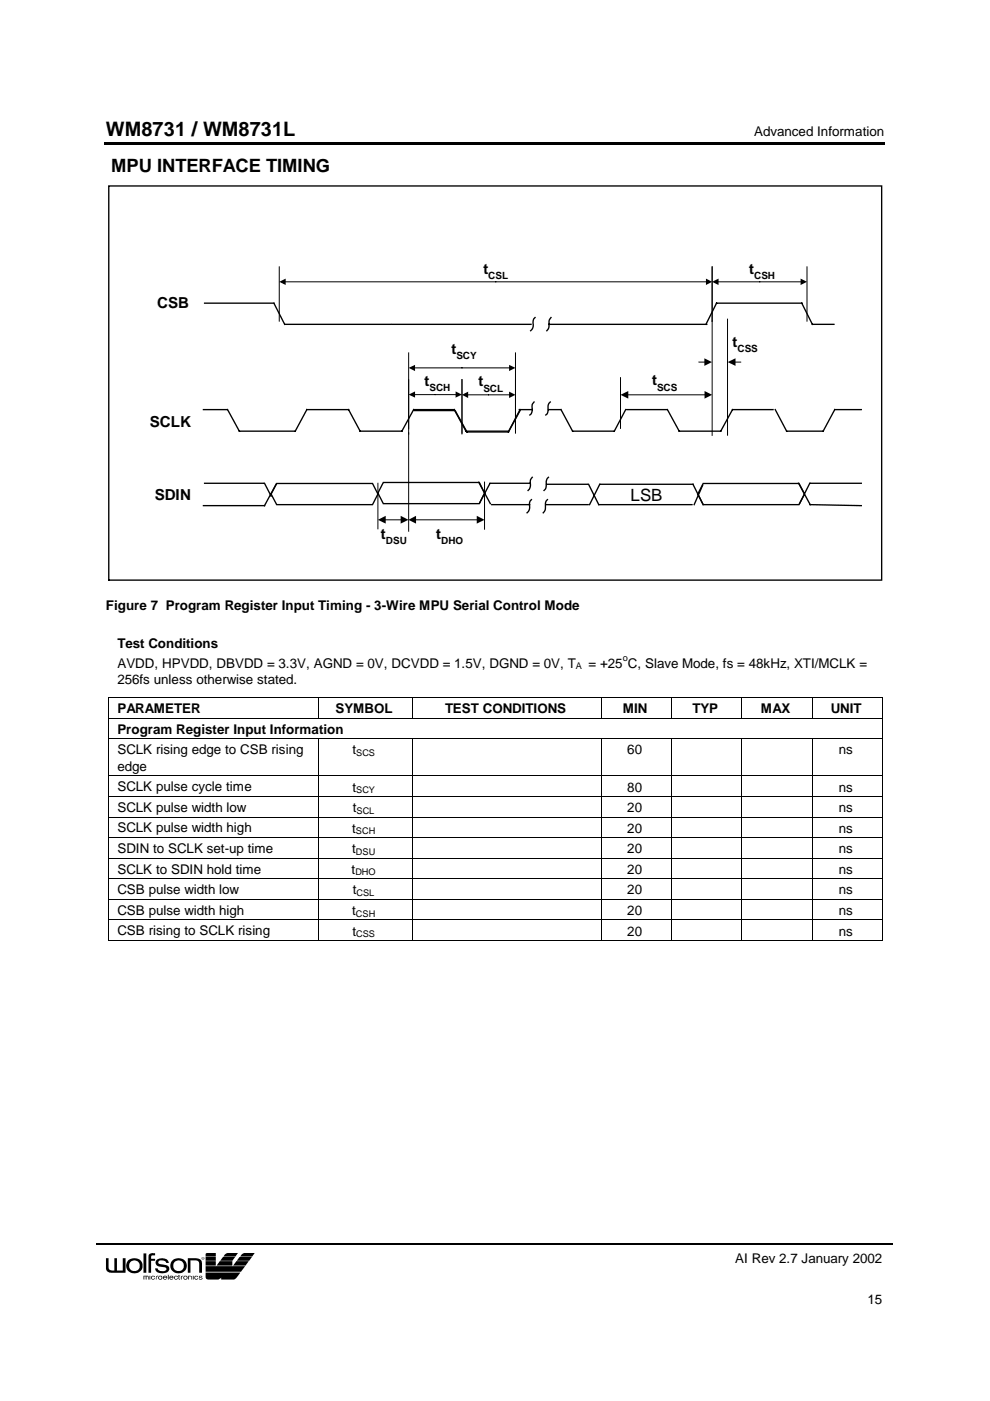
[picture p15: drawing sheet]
<svg xmlns="http://www.w3.org/2000/svg" width="210mm" height="297mm" viewBox="0 0 210 297" stroke-linecap="round" stroke-linejoin="round" font-family="sans-serif">
<defs><g id="words">
<text font-size="4.2" x="22.5" y="28.9">WM8731 / WM8731L</text>
<text font-size="3.9" x="23.6" y="36.6">MPU INTERFACE TIMING</text>
<text font-size="3.6" x="133.7" y="106.2">LSB</text>
<g font-size="3.2">
<text x="102.5" y="58">t</text>
<text x="158.9" y="58">t</text>
<text x="33.3" y="65.3">CSB</text>
<text x="95.7" y="75.2">t</text>
<text x="155.3" y="73.5">t</text>
<text x="90" y="81.9">t</text>
<text x="101.4" y="81.9">t</text>
<text x="138.3" y="81.7">t</text>
<text x="31.7" y="90.4">SCLK</text>
<text x="32.8" y="106.1">SDIN</text>
<text x="80.8" y="114.3">t</text>
<text x="92.5" y="114.3">t</text>
</g>
<g font-size="2.8">
<text x="159.9" y="28.9">Advanced Information</text>
<text x="22.5" y="129.3">Figure 7 Program Register Input Timing - 3-Wire MPU Serial Control Mode</text>
<text x="24.9" y="137.3">Test Conditions</text>
<text x="24.9" y="141.5">AVDD, HPVDD, DBVDD = 3.3V, AGND = 0V, DCVDD = 1.5V, DGND = 0V, T</text>
<text x="124.8" y="141.5">= +25 C, Slave Mode, fs = 48kHz, XTI/MCLK =</text>
<text x="24.9" y="145.1">256fs unless otherwise stated.</text>
<text x="24.9" y="151.2">PARAMETER</text>
<text x="24.9" y="155.6">Program Register Input Information</text>
<text x="71.1" y="151.2">SYMBOL</text>
<text x="94.4" y="151.2">TEST CONDITIONS</text>
<text x="132.1" y="151.2">MIN</text>
<text x="146.8" y="151.2">TYP</text>
<text x="161.3" y="151.2">MAX</text>
<text x="176.1" y="151.2">UNIT</text>
<text x="24.9" y="159.9">SCLK rising edge to CSB rising</text>
<text x="74.7" y="160">t</text>
<text x="133" y="160">60</text>
<text x="177.8" y="160">ns</text>
<text x="24.9" y="163.4">edge</text>
<text x="24.9" y="167.8">SCLK pulse cycle time</text>
<text x="74.7" y="167.8">t</text>
<text x="133" y="167.8">80</text>
<text x="177.8" y="167.8">ns</text>
<text x="24.9" y="172.1">SCLK pulse width low</text>
<text x="74.8" y="172.2">t</text>
<text x="133" y="172.2">20</text>
<text x="177.8" y="172.2">ns</text>
<text x="24.9" y="176.5">SCLK pulse width high</text>
<text x="74.7" y="176.5">t</text>
<text x="133" y="176.5">20</text>
<text x="177.8" y="176.5">ns</text>
<text x="24.9" y="180.9">SDIN to SCLK set-up time</text>
<text x="24.9" y="185.2">SCLK to SDIN hold time</text>
<text x="74.5" y="185.3">t</text>
<text x="74.7" y="180.9">t</text>
<text x="133" y="180.9">20</text>
<text x="133" y="185.3">20</text>
<text x="177.8" y="180.9">ns</text>
<text x="177.8" y="185.3">ns</text>
<text x="24.9" y="189.6">CSB pulse width low</text>
<text x="74.8" y="189.6">t</text>
<text x="133" y="189.6">20</text>
<text x="177.8" y="189.6">ns</text>
<text x="24.9" y="193.9">CSB pulse width high</text>
<text x="74.7" y="194">t</text>
<text x="133" y="194">20</text>
<text x="177.8" y="194">ns</text>
<text x="24.9" y="198.3">CSB rising to SCLK rising</text>
<text x="74.7" y="198.3">t</text>
<text x="133" y="198.3">20</text>
<text x="177.8" y="198.3">ns</text>
<text x="155.9" y="267.9">AI Rev 2.7 January 2002</text>
<text x="183.9" y="276.4">15</text>
</g>
<g font-size="2.1">
<text x="103.5" y="59.1">CSL</text>
<text x="159.9" y="59.1">CSH</text>
<text x="96.8" y="76.2">SCY</text>
<text x="156.4" y="74.6">CSS</text>
<text x="91" y="83">SCH</text>
<text x="102.5" y="83">SCL</text>
<text x="139.3" y="82.8">SCS</text>
<text x="81.8" y="115.4">DSU</text>
<text x="93.5" y="115.4">DHO</text>
</g>
<g font-size="1.9">
<text x="122.1" y="141.9">A</text>
<text x="132" y="140.1">o</text>
<text x="75.5" y="160.3">SCS</text>
<text x="75.5" y="168.2">SCY</text>
<text x="75.6" y="172.5">SCL</text>
<text x="75.5" y="176.9">SCH</text>
<text x="75.3" y="185.6">DHO</text>
<text x="75.5" y="181.2">DSU</text>
<text x="75.6" y="190">CSL</text>
<text x="75.5" y="194.3">CSH</text>
<text x="75.5" y="198.7">CSS</text>
</g>
</g></defs>
<g fill="#000">
<path d="M22 30.2h165.5v.4h-165.5zM104.9 263.6h.3v.3h-.3z"/>
<path d="M42.7 266.7l.2 .4 .4-.2v-.3l-.3-.1zM42.9 266.6h.3v.4h-.3zM42.9 266.6v.4l.1-.2 .2 .2v-.4zM43 266.7l.1 .1h-.1zM43.7 265.7h2.1v.7h-2.2zM47.7 265.9l.5-.2h2.3l-.6 .7h-2.5zM43.6 266.5h2.2v.8h-2.2zM47.3 266.5h2.6l-.6 .8h-2.6zM50.8 266.5h2.6l-.6 .8h-2.6zM43.6 267.4h2.2v.9h-2.2zM46.6 267.4h2.7v.9h-3.4zM50.1 267.4h2.6l-.6 .9h-2.7zM43.6 268.5h8.4l-.9 1.1h-7.5zM43.6 269.8h7.4l-.9 1.2-.5 .3h-2.7v-.4l-.6 .4h-2.2a.51 .51 0 0 1-.5-.6zM51.3 265.9l.5-.2h2.2l-.5 .7h-2.6zM27.2 267.2a1.7 1.7 0 0 0 1.2 2.8 1.7 1.7 0 0 0 1.6-2.5 2 2 0 0 0-2.8-.3zM27.3 268.4a1.15 1.15 0 0 1 2.3 0 1.15 1.15 0 0 1-2.3 0zM30.4 265.7v4.2h.6v-4.2zM31.7 265.9l-.2 .5v3.5h.5v-2.6h.9v-.4h-.9v-.4l.2-.3h.7v-.5h-.5zM33.3 267a.84 .84 0 0 0-.3 .9 .84 .84 0 0 0 .8 .6l1.2 .2 .3 .3a1.09 1.09 0 0 1-1.9-.1h-.5a1.52 1.52 0 0 0 2.1 1 .87 .87 0 0 0 .9-1 .87 .87 0 0 0-1-.7l-1.3-.4a.48 .48 0 0 1 .4-.6 1.09 1.09 0 0 1 1.3 .6h.5a1.59 1.59 0 0 0-2.5-.8zM36.6 267.2a1.71 1.71 0 0 0 .8 2.8 1.71 1.71 0 0 0 2.2-2 1.81 1.81 0 0 0-3-.8zM36.7 268.4a1.15 1.15 0 0 1 2.3 0 1.15 1.15 0 0 1-2.3 0zM39.8 266.8v3.1h.6v-2.7h1a.69 .69 0 0 1 .8 .7v2h.6l-.1-2.5a1.22 1.22 0 0 0-1.1-.6zM22.5 266.8h.5v1.9a.83 .83 0 0 0 1.2 .7v-2.6h.6v2.6h1.2v-2.6h.6v3.1h-2.9a1.09 1.09 0 0 1-1.2-.9zM32.1 270.6l-.1 .3 .3 .4 .4-.1 .2-.2-.4 .2-.3-.1v-.4l.7 .1a.52 .52 0 0 0-.8-.2zM33.6 270.6a.45 .45 0 0 0 .1 .6 .45 .45 0 0 0 .6-.1 .45 .45 0 0 0-.1-.6zM33.8 270.7h.4v.4h-.4zM34.7 270.6v.6a.47 .47 0 0 0 .7-.2l-.4 .2-.2-.1-.1-.1 .8-.1-.3-.4zM34.8 270.7h.4l.1 .1h-.6zM35.6 270.3v1h.2v-1zM36 270.6l-.1 .5a.45 .45 0 0 0 .7 .1l.2-.2-.4 .2-.3-.2h.7l-.1-.4zM36.1 270.7h.4l.2 .1h-.6zM37 270.6l-.1 .3 .3 .4 .4-.1 .2-.2-.5 .2-.2-.1v-.4l.7 .1a.48 .48 0 0 0-.8-.2zM37.8 270.3v.8l.2 .2h.2l-.2-.2v-.5h.2v-.1zM39 270.6a.45 .45 0 0 0 0 .6 .45 .45 0 0 0 .7-.1 .45 .45 0 0 0-.2-.6zM39.1 270.7h.4v.4h-.4zM39.9 270.5v.8h.2v-.7l.4 .1 .1 .6h.1l-.1-.7zM41.3 270.6l-.1 .5a.45 .45 0 0 0 .7 .1l.1-.2-.4 .2-.3-.3 .1-.2 .2-.1 .4 .2a.48 .48 0 0 0-.7-.2zM42.3 270.5l-.1 .4 .6 .2-.3 .1-.3-.2a.37 .37 0 0 0 .4 .3 .37 .37 0 0 0 .3-.4l-.6-.2 .2-.1 .4 .1-.1-.2zM30.4 270.5h1l.1 .8h-.1v-.5l-.3-.2v.7h-.2v-.7h-.3v.7h-.2zM40.9 270.5v.8h.2v-.8zM31.7 270.5v.8h.2v-.8zM33.1 270.6l.5-.1v.1l-.3 .1-.1 .6h-.1zM38.4 270.6l.5-.1v.1l-.3 .1-.1 .6h-.2z"/>
</g>
<path d="M20.4 263.7h84.4M105.2 263.7h84.1" fill="none" stroke="#000" stroke-width=".3"/>
<path d="M23.1 39.4h163.8v83.6h-163.8zM58.1 64.3l2.3 4.5h22.6M58.7 102.5h20.3l1.1 2.3-1.1 2.2h-20.3l-1.2-2.2zM81.3 102.3h20.3l1.1 2.2-1.1 2.3h-20.3l-1.2-2.3z" fill="none" stroke="#000" stroke-width=".29"/>
<path d="M182.4 94.8h3.4v6.7h-3.4z" fill-rule="evenodd" fill="#fff"/>
<path d="M149.1 102.5h20.3l1.2 2.3-1.2 2.2h-20.3l-1.2-2.2z" fill="none" stroke="#000" stroke-width=".29"/>
<path d="M59.2 56.6v11.5zM151 56.6v11.5z" fill-rule="evenodd" fill="#fff" stroke="#000" stroke-width=".21"/>
<path d="M60.4 59.7h89.4M80.1 102.5v9.6M81.6 110.2h3.6M88 110.2h13.3M102.7 102.2v10" fill="none" stroke="#000" stroke-width=".21"/>
<path d="M149.7 59.1l1.3 .6-1.3 .7zM59.2 59.7l1.4-.6v1.3zM80.1 110.2l1.7-.8v1.6zM85 109.4l1.6 .8-1.6 .8zM86.6 110.2l1.6-.8v1.6zM101.1 109.4l1.6 .8-1.6 .8z" fill="#000"/>
<g fill="none" stroke="#000" stroke-width=".29">
<path d="M43.4 64.3h14.7M149.7 68.8l2.2-4.5h18.1l2.2 4.5h4.6M43.1 86.8h5M48.2 86.8l2.5 4.6h11.9l2.5-4.6h8.8l2.5 4.6h8.8l2.5-4.6h8.6l2.5 4.6h8.8M110.3 86.8l-2.4 4.6M118.9 86.8l2.5 4.6h8.8l2.5-4.6M132.9 86.8h8.4M141.5 86.8l2.5 4.6h8.8l2.5-4.6h8.6M164.4 86.8l2.4 4.6h7.7M182.6 86.8h-5.6l-2.5 4.6M43.4 102.5h12.4M56.1 102.5l1.4 2.7"/>
<path d="M58.5 102.7l-2.4 4.5h-13M169.3 102.5l2.5 4.5M171.7 102.5l-2.2 4.2M171.8 102.5h10.8M171.8 107l10.8 .2"/>
</g>
<path d="M151 56.6v11.5zM171.1 56.6v11.5z" fill-rule="evenodd" fill="#fff" stroke="#000" stroke-width=".21"/>
<path d="M152.2 59.7h17.8" fill="none" stroke="#000" stroke-width=".21"/>
<path d="M169.7 59.1l1.4 .6-1.4 .7zM151 59.7l1.3-.6v1.3z" fill="#000"/>
<g fill="none" stroke="#000" stroke-width=".29">
<path d="M83.2 68.8h29.4M113.4 67.3a1.98 1.98 0 0 0-.3 1.8l-.3 .7-.3 .3M116.4 68.8h33.4M116.8 67.3a1.73 1.73 0 0 0-.4 1.8v.4l-.5 .6M101.5 102.3l2.5 4.5M103.9 102.5l-2.2 4.1M104 102.5h8.3M104.3 107h8M112.7 105.9a1.91 1.91 0 0 0-.4 1.9l-.3 .6-.3 .3M112.9 101.2a1.98 1.98 0 0 0-.4 1.8l-.2 .7-.3 .3M115.7 107h9M115.9 102.7h8.7"/>
<path d="M116.1 105.9a1.73 1.73 0 0 0-.5 1.9v.3l-.4 .6M116.3 101.2a1.83 1.83 0 0 0-.5 1.8l-.2 .7-.3 .3M146.9 102.7l2.2 4.3M149 102.9l-1.8 4.1"/>
</g>
<path d="M86.6 74.8v16.1zM109.3 74.8v16.1z" fill-rule="evenodd" fill="#fff" stroke="#000" stroke-width=".21"/>
<path d="M87.8 78h20.3" fill="none" stroke="#000" stroke-width=".21"/>
<path d="M86.6 78l1.4-.6v1.3zM107.9 77.4l1.4 .6-1.4 .7z" fill="#000"/>
<path d="M86.6 80.5v11.5zM97.9 80.5v11.5z" fill-rule="evenodd" fill="#fff" stroke="#000" stroke-width=".21"/>
<path d="M87.8 83.7h9" fill="none" stroke="#000" stroke-width=".21"/>
<path d="M86.6 83.7l1.4-.7v1.3zM96.6 83l1.3 .7-1.3 .6z" fill="#000"/>
<path d="M97.9 80.5v11.3zM109.3 80.5v11.3z" fill-rule="evenodd" fill="#fff" stroke="#000" stroke-width=".21"/>
<g fill="none" stroke="#000" stroke-width=".21">
<path d="M148.2 76.8h1.3M151 68.1v24.2M154.3 67.7v24.6v-.9M155.7 76.8h1.3M86.6 91.8v20.8M99.1 83.7h9M131.6 80.1v10.7M133 83.7h16.6M23 148v4.2M23 152.4v4.1M23 156.7v7.7M23.1 147.9h44.2"/>
<path d="M23.1 152.3h44.2M23.1 156.6h44.2M67.4 148v4.2M67.4 156.7v7.7M67.6 147.9h19.8M67.6 152.3h19.8M67.6 156.6h19.8M87.5 148v4.2M87.5 156.7v7.7M87.6 147.9h39.8M87.6 152.3h39.8M87.6 156.6h39.8"/>
<path d="M127.5 148v4.2M127.5 156.7v7.7M127.6 147.9h14.7M127.6 152.3h14.7M127.6 156.6h14.7M142.4 148v4.2M142.4 156.7v7.7M142.5 147.9h14.7M142.5 152.3h14.7M142.5 156.6h14.7M157.3 148v4.2M157.3 156.7v7.7"/>
<path d="M157.4 147.9h14.7M157.4 152.3h14.7M157.4 156.6h14.7M172.2 148v4.2M172.2 156.7v7.7M172.3 147.9h14.7M172.3 152.3h14.7M172.3 156.6h14.7M187.1 148v4.2M187.1 152.4v4.1M187.1 156.7v7.7M23 164.6v4.2"/>
<path d="M23 169v4.1M23 173.3v4.2M23 177.7v4.1M23.1 164.5h44.2M23.1 168.9h44.2M23.1 173.2h44.2M23.1 177.6h44.2M67.4 164.6v4.2M67.4 169v4.1M67.4 173.3v4.2M67.4 177.7v4.1M67.6 164.5h19.8"/>
<path d="M67.6 168.9h19.8M67.6 173.2h19.8M67.6 177.6h19.8M87.5 164.6v4.2M87.5 169v4.1M87.5 173.3v4.2M87.5 177.7v4.1M87.6 164.5h39.8M87.6 168.9h39.8M87.6 173.2h39.8M87.6 177.6h39.8M127.5 164.6v4.2"/>
<path d="M127.5 169v4.1M127.5 173.3v4.2M127.5 177.7v4.1M127.6 164.5h14.7M127.6 168.9h14.7M127.6 173.2h14.7M127.6 177.6h14.7M142.4 164.6v4.2M142.4 169v4.1M142.4 173.3v4.2M142.4 177.7v4.1M142.5 164.5h14.7"/>
<path d="M142.5 168.9h14.7M142.5 173.2h14.7M142.5 177.6h14.7M157.3 164.6v4.2M157.3 169v4.1M157.3 173.3v4.2M157.3 177.7v4.1M157.4 164.5h14.7M157.4 168.9h14.7M157.4 173.2h14.7M157.4 177.6h14.7M172.2 164.6v4.2"/>
<path d="M172.2 169v4.1M172.2 173.3v4.2M172.2 177.7v4.1M172.3 164.5h14.7M172.3 168.9h14.7M172.3 173.2h14.7M172.3 177.6h14.7M187.1 164.6v4.2M187.1 169v4.1M187.1 173.3v4.2M187.1 177.7v4.1M23 182.1v4.1"/>
<path d="M23 186.4v4.2M23 190.8v4.1M23 195.1v4.2M23.1 181.9h44.2M23.1 186.3h44.2M23.1 190.7h44.2M23.1 195h44.2M23.1 199.4h44.2M67.4 182.1v4.1M67.4 186.4v4.2M67.4 190.8v4.1M67.4 195.1v4.2"/>
<path d="M67.6 181.9h19.8M67.6 186.3h19.8M67.6 190.7h19.8M67.6 195h19.8M67.6 199.4h19.8M87.5 182.1v4.1M87.5 186.4v4.2M87.5 190.8v4.1M87.5 195.1v4.2M87.6 181.9h39.8M87.6 186.3h39.8M87.6 190.7h39.8"/>
<path d="M87.6 195h39.8M87.6 199.4h39.8M127.5 182.1v4.1M127.5 186.4v4.2M127.5 190.8v4.1M127.5 195.1v4.2M127.6 181.9h14.7M127.6 186.3h14.7M127.6 190.7h14.7M127.6 195h14.7M127.6 199.4h14.7M142.4 182.1v4.1"/>
<path d="M142.4 186.4v4.2M142.4 190.8v4.1M142.4 195.1v4.2M142.5 181.9h14.7M142.5 186.3h14.7M142.5 190.7h14.7M142.5 195h14.7M142.5 199.4h14.7M157.3 182.1v4.1M157.3 186.4v4.2M157.3 190.8v4.1M157.3 195.1v4.2"/>
<path d="M157.4 181.9h14.7M157.4 186.3h14.7M157.4 190.7h14.7M157.4 195h14.7M157.4 199.4h14.7M172.2 182.1v4.1M172.2 186.4v4.2M172.2 190.8v4.1M172.2 195.1v4.2M172.3 181.9h14.7M172.3 186.3h14.7M172.3 190.7h14.7"/>
<path d="M172.3 195h14.7M172.3 199.4h14.7M187.1 182.1v4.1M187.1 186.4v4.2M187.1 190.8v4.1M187.1 195.1v4.2"/>
</g>
<path d="M149.3 76l1.7 .8-1.7 .8zM154.3 76.8l1.6-.8v1.6zM97.9 83.7l1.4-.7v1.4zM107.9 83l1.4 .7-1.4 .7zM131.6 83.7l1.6-.8v1.6zM149.4 82.9l1.6 .8-1.6 .8z" fill="#000"/>
<path d="M87.9 87.1h8.4M96.5 87.1l2.5 4.5h8.8l2.5-4.5M110.1 86.8h2.7M113.2 85.2a1.91 1.91 0 0 0-.3 1.9l-.3 .6-.3 .3M116.3 86.8h2.6M116.7 85.2a1.72 1.72 0 0 0-.5 1.9l-.2 .6-.3 .3M124.8 102.7l2.1 4.3M127 107h19.7M127.2 102.7l-2.2 4.3M127.3 102.7h19.6" fill="none" stroke="#000" stroke-width=".29"/>
<g fill="#000">
<path d="M22.9 147.8l.1 .2zM22.9 152.2l.1 .1zM22.9 156.6l.1 .1zM67.4 147.8l.1 .2zM67.4 152.2l.1 .1zM67.4 156.6l.1 .1zM87.4 147.8l.1 .2zM87.4 152.2l.1 .1zM87.4 156.6l.1 .1zM127.4 147.8l.1 .2zM127.4 152.2l.1 .1zM127.4 156.6l.1 .1z"/>
<path d="M142.3 147.8l.1 .2zM142.3 152.2l.1 .1zM142.3 156.6l.1 .1zM157.2 147.8l.1 .2zM157.2 152.2l.1 .1zM157.2 156.6l.1 .1zM172.2 147.8l.1 .2zM172.2 152.2l.1 .1zM172.2 156.6l.1 .1zM187.1 147.8l.1 .2zM187.1 152.2l.1 .1zM187.1 156.6l.1 .1z"/>
<path d="M22.9 164.4l.1 .2zM22.9 168.8l.1 .1zM22.9 173.2l.1 .1zM22.9 177.5l.1 .1zM67.4 164.4l.1 .2zM67.4 168.8l.1 .1zM67.4 173.2l.1 .1zM67.4 177.5l.1 .1zM87.4 164.4l.1 .2zM87.4 168.8l.1 .1zM87.4 173.2l.1 .1zM87.4 177.5l.1 .1z"/>
<path d="M127.4 164.4l.1 .2zM127.4 168.8l.1 .1zM127.4 173.2l.1 .1zM127.4 177.5l.1 .1zM142.3 164.4l.1 .2zM142.3 168.8l.1 .1zM142.3 173.2l.1 .1zM142.3 177.5l.1 .1zM157.2 164.4l.1 .2zM157.2 168.8l.1 .1zM157.2 173.2l.1 .1zM157.2 177.5l.1 .1z"/>
<path d="M172.2 164.4l.1 .2zM172.2 168.8l.1 .1zM172.2 173.2l.1 .1zM172.2 177.5l.1 .1zM187.1 164.4l.1 .2zM187.1 168.8l.1 .1zM187.1 173.2l.1 .1zM187.1 177.5l.1 .1zM22.9 181.9l.1 .1zM22.9 186.2l.1 .2zM22.9 190.6l.1 .1zM22.9 195l.1 .1z"/>
<path d="M22.9 199.3l.1 .1zM67.4 181.9l.1 .1zM67.4 186.2l.1 .2zM67.4 190.6l.1 .1zM67.4 195l.1 .1zM67.4 199.3l.1 .1zM87.4 181.9l.1 .1zM87.4 186.2l.1 .2zM87.4 190.6l.1 .1zM87.4 195l.1 .1zM87.4 199.3l.1 .1zM127.4 181.9l.1 .1z"/>
<path d="M127.4 186.2l.1 .2zM127.4 190.6l.1 .1zM127.4 195l.1 .1zM127.4 199.3l.1 .1zM142.3 181.9l.1 .1zM142.3 186.2l.1 .2zM142.3 190.6l.1 .1zM142.3 195l.1 .1zM142.3 199.3l.1 .1zM157.2 181.9l.1 .1zM157.2 186.2l.1 .2zM157.2 190.6l.1 .1z"/>
<path d="M157.2 195l.1 .1zM157.2 199.3l.1 .1zM172.2 181.9l.1 .1zM172.2 186.2l.1 .2zM172.2 190.6l.1 .1zM172.2 195l.1 .1zM172.2 199.3l.1 .1zM187.1 181.9l.1 .1zM187.1 186.2l.1 .2zM187.1 190.6l.1 .1zM187.1 195l.1 .1zM187.1 199.3l.1 .1z"/>
</g>
<use href="#words"/>
</svg>
